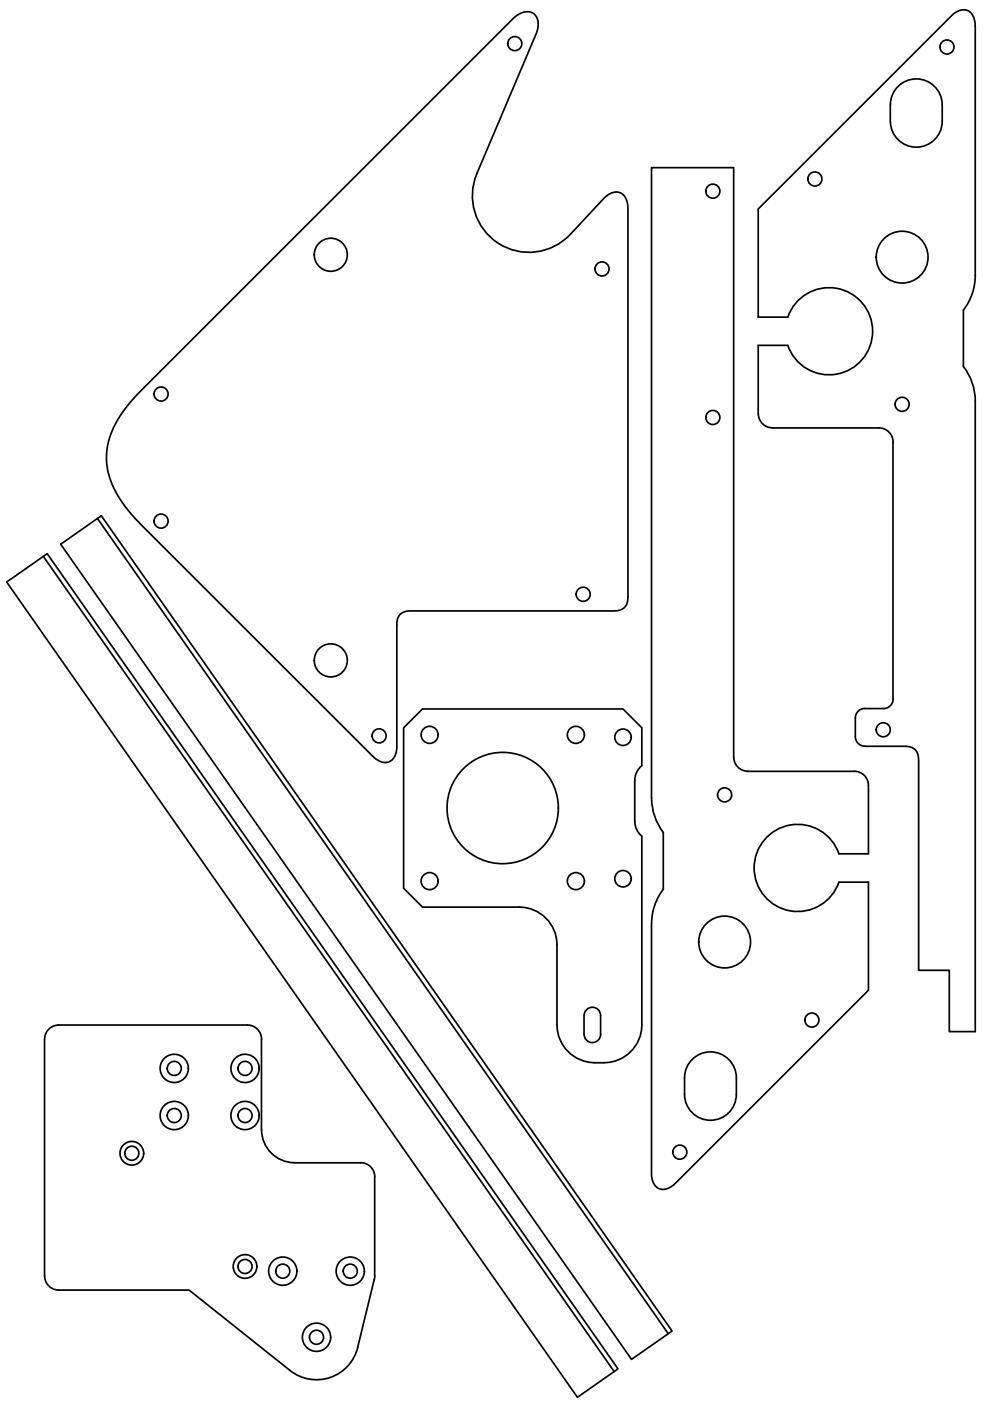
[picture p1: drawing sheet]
<svg xmlns="http://www.w3.org/2000/svg" width="210mm" height="297mm" viewBox="0 0 210 297" stroke-linecap="round" stroke-linejoin="round" font-family="sans-serif">
<!-- layer: Visible -->
<g fill="none" stroke="#000" stroke-width=".36">
<path d="M101.1 36.8l12.7-29.9 .3-1.6-.1-1.1-.5-1-.8-.6-.6-.1-1.2 .1-.9 .4-1.2 .9-79.2 79.2-2.5 2.8-2 2.9-1.3 2.4-1 3.5-.2 3.4 .3 1.9 .5 1.8 1.7 3.4 2.8 3.9 51.4 51.5 1.7 1h1.1l1-.4 .7-1 .3-1.2v-26.9l.4-1.4 .6-.7 .8-.3 .8-.2h43.6l.9-.1 .9-.3 .8-1 .2-1.4v-82.6l-.2-1.4-.5-1.1-.6-.6-.9-.3-.9 .1-1.1 .5-1 .9-7 7.5M101.1 36.8a12 12 0 0 0 4.5 14.8 12 12 0 0 0 15.3-1.9M188.8 22.2v3.5M188.8 22.2a5.5 5.5 0 0 1 5.5-5.5 5.5 5.5 0 0 1 5.5 5.5 10.1 10.1 0 0 1-.6 6 5.5 5.5 0 0 1-6.2 2.9 5.5 5.5 0 0 1-4.2-5.4M163.8 90.7h22.6a2.99 2.99 0 0 1 3 3l-.1 54.5M206.8 85.1v133.6h-5.5v-13h-6.5v-44.6l-.3-1.4-.7-1-1.3-.4-9.1-.1a2 2 0 0 1-2-2v-4M206.8 85a11.8 11.8 0 0 0-2.5-7.3v-12a12 12 0 0 0 2.5-7.3v-53.4l-.4-1.4-.4-.8-.9-.6-.9-.1-1.2 .3-1.2 .8-41 41.1v22.9h6.2a9.2 9.2 0 0 1 14.2-4.4 9.2 9.2 0 0 1 0 14.9 9.2 9.2 0 0 1-14.2-4.5h-6.2v14.5a3 3 0 0 0 3 3M9.2 118l121 172.8M12.9 115.4l8.6-6 121 172.8-8.6 6zM20.7 109.9l121 172.9M1.4 123.4l8.6-6 121 172.8-8.6 6.1zM187.3 150.2h-3.9a2 2 0 0 0-2 2"/>
<path d="M189.4 148.2a2 2 0 0 1-2 2M136.1 177.3v40a8 8 0 0 1-8 8M136.1 162.3v-8l-4-4h-42.5l-4 4v34l4 4h20.5a8 8 0 0 1 8 8v17a8 8 0 0 0 8 8h2M136.1 162.3a4.1 4.1 0 0 0-1.5 3.1v8.8a4 4 0 0 0 1.5 3.1M140.6 176.5v12M155.6 160.5v-125h-17.5v133.7a12.2 12.2 0 0 0 2.6 7.3M155.6 160.5a2.99 2.99 0 0 0 3 3M158.6 163.5h22.5a2.99 2.99 0 0 1 3 3M184.1 166.5v14.5h-6.2a9.2 9.2 0 0 0-14.2-4.4 9.2 9.2 0 0 0 0 14.9 9.2 9.2 0 0 0 14.2-4.5M177.9 187h6.2v23l-40.8 40.8-1.5 1.1-1.2 .3-1-.3-.7-.6-.5-.9-.3-1.3 .1-53.2a12 12 0 0 1 2.5-7.4M123.8 219.3v-4a1.75 1.75 0 0 1 1.8-1.7 1.75 1.75 0 0 1 1.7 1.7v4M123.8 219.3a1.75 1.75 0 0 0 1.8 1.8 1.75 1.75 0 0 0 1.7-1.8"/>
<path d="M145.1 232a5.5 5.5 0 0 0 5.5 5.5 5.5 5.5 0 0 0 5.5-5.5M145.1 232a10.2 10.2 0 0 1 .7-6 5.5 5.5 0 0 1 6.1-2.8 5.5 5.5 0 0 1 4.2 5.3v3.5M76.5 246.5a2.96 2.96 0 0 1 2.9 3l.1 21.3-3.6 14.9a9 9 0 0 1-14.4 4.9l-21.4-17.1h-27.6a2.99 2.99 0 0 1-3-3l-.1-50.2a3 3 0 0 1 3.1-3h40a2.99 2.99 0 0 1 3 3l-.1 19.2a7 7 0 0 0 7.1 7h14"/>
<circle cx="109.1" cy="9.2" r="1.49"/>
<circle cx="200.8" cy="10" r="1.49"/>
<circle cx="172.8" cy="37.9" r="1.49"/>
<circle cx="70.1" cy="54" r="3.5"/>
<circle cx="127.6" cy="57" r="1.49"/>
<circle cx="151.1" cy="40.5" r="1.49"/>
<circle cx="191.3" cy="54.5" r="5.5"/>
<circle cx="34.2" cy="83.5" r="1.49"/>
<circle cx="151.1" cy="88.5" r="1.49"/>
<circle cx="191.3" cy="85.7" r="1.49"/>
<circle cx="34.2" cy="110.5" r="1.49"/>
<circle cx="123.6" cy="126" r="1.49"/>
<circle cx="70.1" cy="140" r="3.5"/>
<circle cx="80.4" cy="156" r="1.49"/>
<circle cx="91.1" cy="155.8" r="1.81"/>
<circle cx="122.1" cy="155.8" r="1.81"/>
<circle cx="132.1" cy="156.3" r="1.75"/>
<circle cx="187.3" cy="154.7" r="1.49"/>
<circle cx="106.6" cy="171.3" r="11.8"/>
<circle cx="153.6" cy="168.5" r="1.49"/>
<circle cx="91.1" cy="186.8" r="1.81"/>
<circle cx="122.1" cy="186.8" r="1.81"/>
<circle cx="132.1" cy="186.3" r="1.75"/>
<circle cx="153.6" cy="199.7" r="5.5"/>
<circle cx="172.1" cy="216.3" r="1.49"/>
<circle cx="36.9" cy="226.5" r="3"/>
<circle cx="36.9" cy="236.5" r="3"/>
<circle cx="36.9" cy="226.5" r="1.49"/>
<circle cx="36.9" cy="236.5" r="1.49"/>
<circle cx="52" cy="236.5" r="3"/>
<circle cx="52" cy="226.5" r="3"/>
<circle cx="52" cy="226.5" r="1.49"/>
<circle cx="52" cy="236.5" r="1.49"/>
<circle cx="28" cy="244.5" r="2.51"/>
<circle cx="28" cy="244.5" r="1.49"/>
<circle cx="144.1" cy="244.3" r="1.49"/>
<circle cx="52" cy="268.5" r="2.51"/>
<circle cx="52" cy="268.5" r="1.49"/>
<circle cx="60" cy="269.5" r="3"/>
<circle cx="60" cy="269.5" r="1.49"/>
<circle cx="74.3" cy="269.5" r="3"/>
<circle cx="74.3" cy="269.5" r="1.49"/>
<circle cx="67.1" cy="283.5" r="3"/>
<circle cx="67.1" cy="283.5" r="1.49"/>
</g>
</svg>
